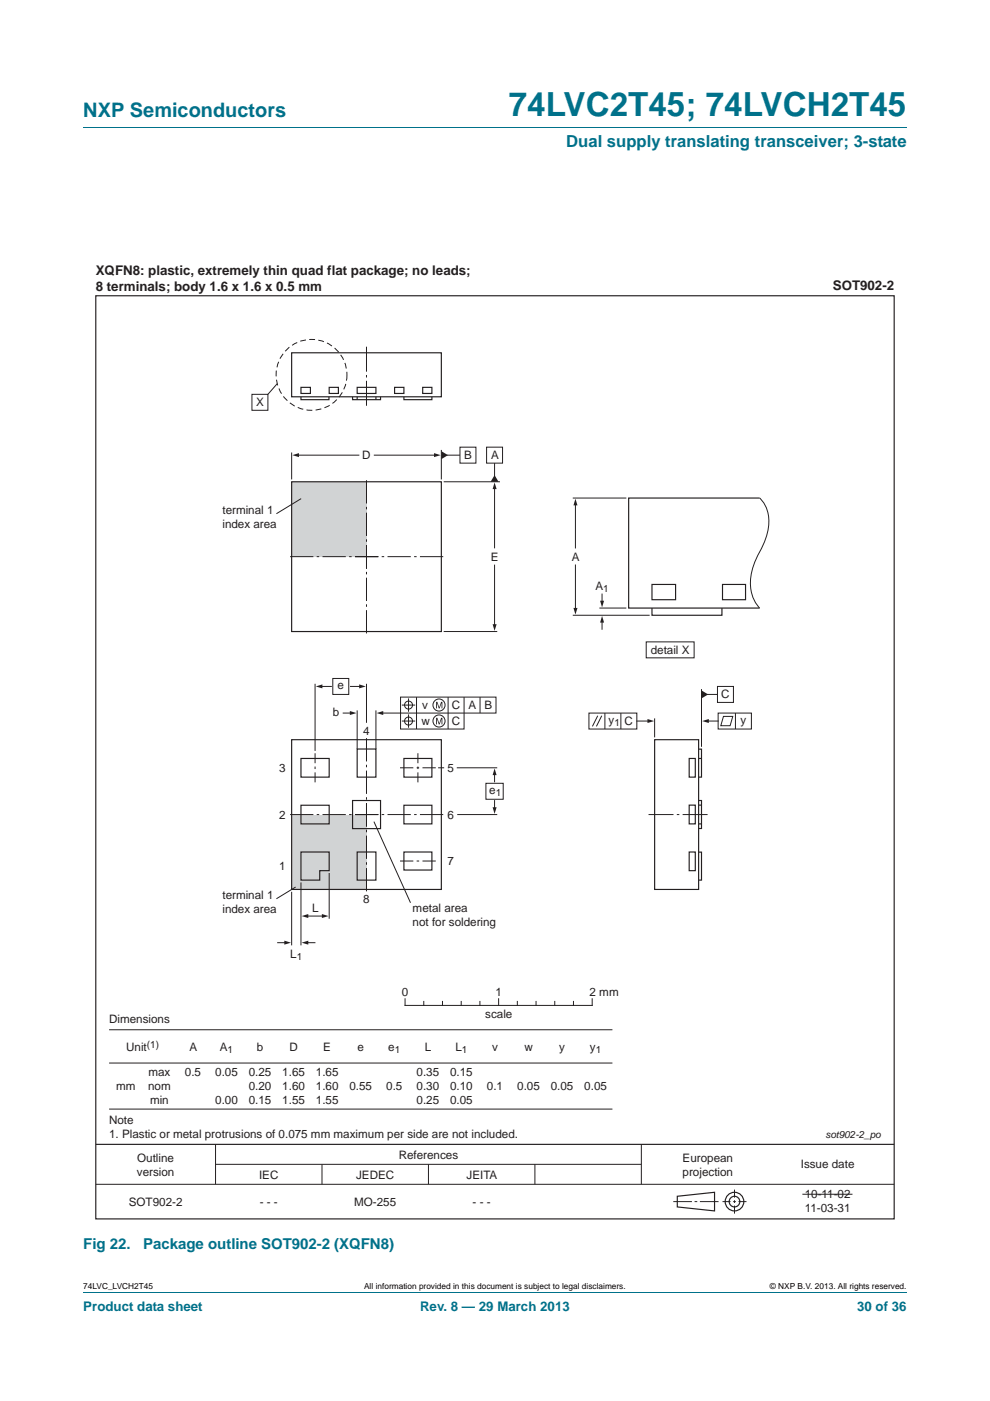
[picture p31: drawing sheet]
<svg xmlns="http://www.w3.org/2000/svg" width="210mm" height="297mm" viewBox="0 0 210 297" stroke-linecap="round" stroke-linejoin="round" font-family="sans-serif">
<defs><g id="words">
<text font-size="7" fill="#00718a" x="107.9" y="24.6">74LVC2T45; 74LVCH2T45</text>
<text font-size="4.2" fill="#00718a" x="17.7" y="24.9">NXP Semiconductors</text>
<text font-size="3.5" fill="#00718a" x="120.1" y="31.1">Dual supply translating transceiver; 3-state</text>
<g font-size="3.2" fill="#00718a">
<text x="17.7" y="264.9">Fig 22.</text>
<text x="30.4" y="264.9">Package outline SOT902-2 (XQFN8)</text>
</g>
<g font-size="2.8" fill="#231f20">
<text x="20.3" y="58.3">XQFN8: plastic, extremely thin quad flat package; no leads;</text>
<text x="20.3" y="61.7">8 terminals; body 1.6 x 1.6 x 0.5 mm</text>
<text x="176.6" y="61.5">SOT902-2</text>
</g>
<g font-size="2.8" fill="#00718a">
<text x="17.7" y="277.9">Product data sheet</text>
<text x="89.1" y="277.9">Rev. 8 — 29 March 2013</text>
<text x="181.8" y="277.9">30 of 36</text>
</g>
<g font-size="2.5" fill="#231f20">
<text x="54.3" y="86.1">X</text>
<text x="76.8" y="97.4">D</text>
<text x="98.4" y="97.3">B</text>
<text x="104.1" y="97.3">A</text>
<text x="47.2" y="109.1">terminal 1</text>
<text x="47.2" y="112">index area</text>
<text x="104.1" y="118.9">E</text>
<text x="121.3" y="118.9">A</text>
<text x="126.3" y="125">A</text>
<text x="138" y="138.7">detail X</text>
<text x="71.6" y="146.2">e</text>
<text x="153" y="148.1">C</text>
<text x="70.6" y="151.7">b</text>
<text x="77" y="155.8">4</text>
<text x="89.4" y="153.7">w</text>
<text x="89.6" y="150.3">v</text>
<text x="95.8" y="150.3">C</text>
<text x="95.8" y="153.7">C</text>
<text x="99.4" y="150.3">A</text>
<text x="102.8" y="150.3">B</text>
<text x="129.1" y="153.4">y</text>
<text x="132.5" y="153.7">C</text>
<text x="157.1" y="153.4">y</text>
<text x="59.2" y="163.7">3</text>
<text x="94.9" y="163.7">5</text>
<text x="59.2" y="173.6">2</text>
<text x="94.9" y="173.6">6</text>
<text x="103.8" y="168.3">e</text>
<text x="59.2" y="184.5">1</text>
<text x="94.9" y="183.4">7</text>
<text x="47.2" y="190.7">terminal 1</text>
<text x="77" y="191.5">8</text>
<text x="47.2" y="193.7">index area</text>
<text x="66.2" y="193.3">L</text>
<text x="87.5" y="193.3">metal area</text>
<text x="87.5" y="196.3">not for soldering</text>
<text x="61.6" y="203">L</text>
<text x="85.2" y="211.2">0</text>
<text x="102.9" y="215.8">scale</text>
<text x="105.1" y="211.2">1</text>
<text x="125.1" y="211.2">2 mm</text>
<text x="23.1" y="216.9">Dimensions</text>
<text x="26.8" y="222.8">Unit</text>
<text x="40.2" y="222.8">A</text>
<text x="46.6" y="222.8">A</text>
<text x="54.5" y="222.8">b</text>
<text x="61.4" y="222.8">D</text>
<text x="68.6" y="222.8">E</text>
<text x="75.8" y="222.8">e</text>
<text x="82.4" y="222.8">e</text>
<text x="90.1" y="222.8">L</text>
<text x="96.6" y="222.8">L</text>
<text x="104.4" y="222.8">v</text>
<text x="111.2" y="222.8">w</text>
<text x="118.6" y="222.8">y</text>
<text x="125.1" y="222.8">y</text>
<text x="24.6" y="231.1">mm</text>
<text x="31.4" y="231.1">nom</text>
<text x="31.5" y="228.1">max</text>
<text x="39.2" y="228.1">0.5</text>
<text x="45.6" y="228.1">0.05</text>
<text x="52.8" y="228.1">0.25</text>
<text x="52.8" y="231.1">0.20</text>
<text x="59.9" y="228.1">1.65</text>
<text x="59.9" y="231.1">1.60</text>
<text x="67" y="228.1">1.65</text>
<text x="67" y="231.1">1.60</text>
<text x="74.1" y="231.1">0.55</text>
<text x="81.9" y="231.1">0.5</text>
<text x="88.3" y="228.1">0.35</text>
<text x="88.3" y="231.1">0.30</text>
<text x="95.5" y="228.1">0.15</text>
<text x="95.5" y="231.1">0.10</text>
<text x="103.3" y="231.1">0.1</text>
<text x="109.7" y="231.1">0.05</text>
<text x="116.8" y="231.1">0.05</text>
<text x="123.9" y="231.1">0.05</text>
<text x="23.1" y="238.3">Note</text>
<text x="31.8" y="234.1">min</text>
<text x="45.6" y="234.1">0.00</text>
<text x="52.8" y="234.1">0.15</text>
<text x="59.9" y="234.1">1.55</text>
<text x="67" y="234.1">1.55</text>
<text x="88.3" y="234.1">0.25</text>
<text x="95.5" y="234.1">0.05</text>
<text x="23.1" y="241.3">1. Plastic or metal protrusions of 0.075 mm maximum per side are not included.</text>
<text x="84.6" y="245.7">References</text>
<text x="29" y="249.3">version</text>
<text x="29.1" y="246.3">Outline</text>
<text x="54.9" y="250">IEC</text>
<text x="75.5" y="250">JEDEC</text>
<text x="99" y="250">JEITA</text>
<text x="144.8" y="246.3">European</text>
<text x="144.8" y="249.3">projection</text>
<text x="169.8" y="247.7">Issue date</text>
<text x="27.3" y="255.6">SOT902-2</text>
<text x="55.1" y="255.6">- - -</text>
<text x="75.1" y="255.8">MO-255</text>
<text x="100.2" y="255.6">- - -</text>
<text x="170.7" y="254.1">10-11-02</text>
<text x="170.7" y="257">11-03-31</text>
</g>
<g font-size="2.1" fill="#231f20">
<text x="127.9" y="125.5">1</text>
<text x="130.3" y="153.9">1</text>
<text x="105.1" y="168.8">1</text>
<text x="62.9" y="203.5">1</text>
<text x="31.2" y="222.1">(1)</text>
<text x="48.3" y="223.3">1</text>
<text x="83.7" y="223.3">1</text>
<text x="98" y="223.3">1</text>
<text x="126.4" y="223.3">1</text>
<text x="175.1" y="241.4">sot902-2_po</text>
</g>
<g font-size="1.8">
<text x="17.7" y="273.3">74LVC_LVCH2T45</text>
<text x="77.2" y="273.3">All information provided in this document is subject to legal disclaimers.</text>
<text x="163.3" y="273.3">© NXP B.V. 2013. All rights reserved.</text>
</g>
</g></defs>
<path d="M17.7 27h174.6M17.7 273.9h174.6" fill="none" stroke="#00718a" stroke-width=".21"/>
<g fill="none" stroke="#231f20" stroke-width=".21">
<path d="M23.1 218.3h106.8M85.9 211.8v1.4h39.7v-1.4M89.9 212.3v.9M93.9 212.3v.9M97.8 212.3v.9M101.8 212.3v.9M105.8 211.8v1.4M109.7 212.3v.9M113.7 212.3v.9M117.7 212.3v.9M121.6 212.3v.9M23.1 225.4h106.8"/>
<path d="M23.1 235.1h106.8M20.3 251.1h169.4M45.7 242.6v8.5M45.7 246.9h90.3M68.3 246.9v4.2M90.9 246.9v4.2M113.5 246.9v4.2M136 242.6v8.5M142.8 254.8h4M147.3 254.8h.6M148.5 254.8h3.9M153.2 254.8h1.7"/>
<path d="M155.5 254.8h.6M155.8 252.2v1.7M155.8 254.5v.5M155.8 255.6v1.7M156.6 254.8h1.7M170.2 253.2h10.6"/>
</g>
<g fill="none" stroke="#231f20" stroke-width=".25">
<path d="M20.3 62.7h169.4v195.7h-169.4zM20.3 242.6h169.4M143.7 253.6l7.9-.8v3.9l-7.9-.8z"/>
<circle cx="155.8" cy="254.8" r="1.98"/>
<circle cx="155.8" cy="254.8" r="1.13"/>
</g>
<path d="M61.9 102.1h15.8v15.9h-15.8z" fill="#d1d3d4"/>
<path d="M94.7 96.5h2.9M63.9 105.7l-5.3 3.2" fill="none" stroke="#231f20" stroke-width=".21"/>
<path d="M93.6 95.7l1.4 .8-1.4 .8z" fill="#231f20"/>
<path d="M97.6 94.8h3.3v3.4h-3.3zM104.9 98.2v2.8" fill="none" stroke="#231f20" stroke-width=".21"/>
<path d="M104.9 100.7l.8 1.4h-1.6z" fill="#231f20"/>
<path d="M79.4 96.5h12.9M103.2 94.8h3.4v3.4h-3.4z" fill="none" stroke="#231f20" stroke-width=".21"/>
<path d="M92.1 96.1l1.4 .4-1.4 .4z" fill="#231f20"/>
<path d="M63.1 96.5h13" fill="none" stroke="#231f20" stroke-width=".21"/>
<path d="M62 96.5l1.4-.4v.8z" fill="#231f20"/>
<path d="M104.9 103.4v12.8" fill="none" stroke="#231f20" stroke-width=".21"/>
<path d="M104.9 102.3l.4 1.4h-.8z" fill="#231f20"/>
<path d="M104.9 119.8v12.8" fill="none" stroke="#231f20" stroke-width=".21"/>
<path d="M104.5 132.3h.8l-.4 1.5z" fill="#231f20"/>
<path d="M75.3 118h18.8M77.7 115.6v18.8M80.2 118h-18.7M77.7 120.5v-18.8" fill="none" stroke="#231f20" stroke-width=".21" stroke-dasharray="4.9 .7 .5 .7" stroke-linecap="butt"/>
<path d="M61.9 74.8h31.7v9.3h-31.7zM63.8 82.1h2v1.3h-2zM63.8 84.1v.6h6v-.6M69.8 82.1h2v1.3h-2zM74.8 84.1v.6h5.9v-.6M75.8 82.1h3.9v1.3h-3.9zM75.8 84.1v.6M79.7 84.1v.6M83.7 82.1h2v1.3h-2zM85.7 84.1v.6h5.9v-.6M89.7 82.1h1.9v1.3h-1.9zM61.9 102.1h31.7v31.8h-31.7z" fill="none" stroke="#231f20" stroke-width=".25"/>
<path d="M53.4 83.6h3.4v3.4h-3.4zM58.8 81.3l-2 2.3M61.9 95.9v5.8M93.6 95.4v6.3M94.1 102.1h11.9M94.1 133.9h11.4M149.9 147.2h2.3" fill="none" stroke="#231f20" stroke-width=".21"/>
<circle cx="66.1" cy="79.5" r="7.5" fill="none" stroke="#231f20" stroke-width=".21" stroke-dasharray="1.2 .7" stroke-linecap="butt"/>
<path d="M77.7 73.5v12.5" fill="none" stroke="#231f20" stroke-width=".21" stroke-dasharray="5.3 .7 .5 .7" stroke-linecap="butt"/>
<path d="M148.8 146.4l1.4 .8-1.4 .9z" fill="#231f20"/>
<path d="M150.1 152.9h2.2M152.2 145.5h3.4v3.4h-3.4z" fill="none" stroke="#231f20" stroke-width=".21"/>
<path d="M148.9 152.9l1.4-.5v.9z" fill="#231f20"/>
<path d="M135.1 152.9h2.5M152.3 151.2h7.1v3.4h-7.1zM153.4 151.9h2l-.5 2h-2zM156 151.2v3.4" fill="none" stroke="#231f20" stroke-width=".21"/>
<path d="M137.3 152.4l1.4 .5-1.4 .4z" fill="#231f20"/>
<path d="M124.9 151.2h10.2v3.4h-10.2zM126.8 151.7l-1.1 2.3M127.6 151.7l-1.1 2.3M128.3 151.2v3.4M131.7 151.2v3.4M138.8 152.3v4M148.8 146.1v12.2" fill="none" stroke="#231f20" stroke-width=".21"/>
<path d="M138.8 156.8h9.4v31.8h-9.4zM148.2 158.8h.6v6h-.6M146.2 170.7h1.3v4h-1.3zM146.2 160.8h1.3v4h-1.3zM148.2 169.7h.6v6h-.6M148.2 174.7h.6M148.2 170.7h.6M148.2 160.8h.6M146.2 180.6h1.3v4h-1.3zM148.2 180.7h.6v5.9h-.6" fill="none" stroke="#231f20" stroke-width=".25"/>
<path d="M150.1 172.7h-12.5" fill="none" stroke="#231f20" stroke-width=".21" stroke-dasharray="5.3 .7 .5 .7" stroke-linecap="butt"/>
<path d="M61.9 172.7h15.8v15.9h-15.8z" fill="#d1d3d4"/>
<path d="M58.9 199.9h1.7M62.7 188.1l-4.1 2.5" fill="none" stroke="#231f20" stroke-width=".21"/>
<path d="M75.3 172.7h18.8M77.7 170.3v18.8M77.7 175.2v-18.8M80.2 172.7h-18.7" fill="none" stroke="#231f20" stroke-width=".21" stroke-dasharray="4.9 .7 .5 .7" stroke-linecap="butt"/>
<path d="M60.3 199.4l1.4 .5-1.4 .4z" fill="#231f20"/>
<path d="M74.3 145.5h2.2" fill="none" stroke="#231f20" stroke-width=".21"/>
<g fill="#231f20">
<path d="M76.2 145.1l1.4 .4-1.4 .5z"/>
<path d="M68.3 193.8l1.4 .4-1.4 .4z"/>
</g>
<path d="M65.1 194.2h3.6" fill="none" stroke="#231f20" stroke-width=".21"/>
<path d="M64 194.2l1.4-.4v.8z" fill="#231f20"/>
<path d="M65.1 199.9h1.7" fill="none" stroke="#231f20" stroke-width=".21"/>
<path d="M64 199.9l1.4-.5v.9z" fill="#231f20"/>
<path d="M68.1 145.5h2.2" fill="none" stroke="#231f20" stroke-width=".21"/>
<path d="M67 145.5l1.4-.4v.9z" fill="#231f20"/>
<path d="M104.9 164.1v1.7" fill="none" stroke="#231f20" stroke-width=".21"/>
<path d="M104.9 162.9l.4 1.4h-.8z" fill="#231f20"/>
<path d="M104.9 169.7v1.7" fill="none" stroke="#231f20" stroke-width=".21"/>
<path d="M104.5 171.2h.8l-.4 1.4z" fill="#231f20"/>
<path d="M70.6 143.8h3.4v3.4h-3.4zM72.8 151.2h1.7M103.1 166.1h3.6v3.4h-3.6z" fill="none" stroke="#231f20" stroke-width=".21"/>
<path d="M74.2 150.8l1.4 .4-1.4 .4z" fill="#231f20"/>
<path d="M81 151.2h4" fill="none" stroke="#231f20" stroke-width=".21"/>
<path d="M79.9 151.2l1.4-.4v.8z" fill="#231f20"/>
<circle cx="93.1" cy="149.5" r="1.28" fill="none" stroke="#231f20" stroke-width=".21"/>
<path d="M92.5 148.8h.3l.4 1.2 .4-1.2h.2v1.4h-.2l.1-1.2-.4 1.2h-.2l-.4-1.2v1.2h-.2z" fill="#231f20"/>
<circle cx="93.1" cy="152.9" r="1.28" fill="none" stroke="#231f20" stroke-width=".21"/>
<path d="M92.5 152.2h.3l.4 1.2 .4-1.2h.2v1.4h-.2l.1-1.2-.4 1.2h-.2l-.4-1.2v1.2h-.2z" fill="#231f20"/>
<g fill="none" stroke="#231f20" stroke-width=".21">
<path d="M127.7 131.7v1.7M66.8 145v14.2M75.8 150.6v8.2M77.7 145v8.3M79.7 150.6v8.2M85 147.8h20.2v3.4h-20.2zM85.2 149.5h2.9M85.2 152.9h2.9M86.7 148.1v2.8M86.7 151.5v2.8M88.3 147.8v6.8M95 147.8v6.8"/>
<path d="M98.4 147.8v6.8h-13.4v-3.4M101.8 147.8v3.4M79.3 174.2l7.8 17.2M92.9 162.8h1.3M96.9 162.8h8.6M97 172.7h8.5M61.9 189.1v11.3M63.8 187.1v13.3M69.8 185.1v9.7"/>
<circle cx="86.7" cy="149.5" r=".85"/>
<circle cx="86.7" cy="152.9" r=".85"/>
</g>
<path d="M61.9 156.8h31.7v31.8h-31.7zM75.8 158.8h3.9v6h-3.9zM63.8 160.8h6v4h-6zM63.8 170.7h6v4h-6zM74.8 169.7h5.9v6h-5.9zM85.7 160.8h5.9v4h-5.9zM85.7 170.7h5.9v4h-5.9zM63.8 180.6h6v4h-2v2h-4zM75.8 180.6h3.9v6h-3.9zM85.7 180.6h5.9v3.9h-5.9z" fill="none" stroke="#231f20" stroke-width=".25"/>
<path d="M66.8 159.7v6.2M88.6 159.7v6.2" fill="none" stroke="#231f20" stroke-width=".21" stroke-dasharray="2.1 .7 .5 .7" stroke-linecap="butt"/>
<path d="M84.8 162.8h7.6M84.8 182.6h7.6" fill="none" stroke="#231f20" stroke-width=".21" stroke-dasharray="2.8 .7 .5 .7" stroke-linecap="butt"/>
<path d="M127.7 130.6l.4 1.4h-.8z" fill="#231f20"/>
<path d="M122.1 106.9v9.3" fill="none" stroke="#231f20" stroke-width=".21"/>
<path d="M122.1 105.7l.4 1.4h-.9z" fill="#231f20"/>
<path d="M127.7 126v1.7" fill="none" stroke="#231f20" stroke-width=".21"/>
<path d="M127.3 127.4h.8l-.4 1.4z" fill="#231f20"/>
<path d="M122.1 119.8v9.4" fill="none" stroke="#231f20" stroke-width=".21"/>
<path d="M121.6 128.9h.9l-.4 1.4z" fill="#231f20"/>
<path d="M121.5 105.6h11.3M161.1 105.6a6.7 6.7 0 0 1 1.9 6.3 21.9 21.9 0 0 1-2.8 7 9.2 9.2 0 0 0 .6 9.7l.3 .3M121.5 130.4h16.3M127.1 128.9h5.7M137.1 136.1h10.1v3.4h-10.1z" fill="none" stroke="#231f20" stroke-width=".21"/>
<path d="M161.1 105.6h-27.8v23.3h27.8M138.3 123.9h5v3.2h-5zM138.3 128.9v1.5h14.8v-1.5M153.2 123.9h4.9v3.2h-4.9z" fill="none" stroke="#231f20" stroke-width=".25"/>
<use href="#words"/>
</svg>
